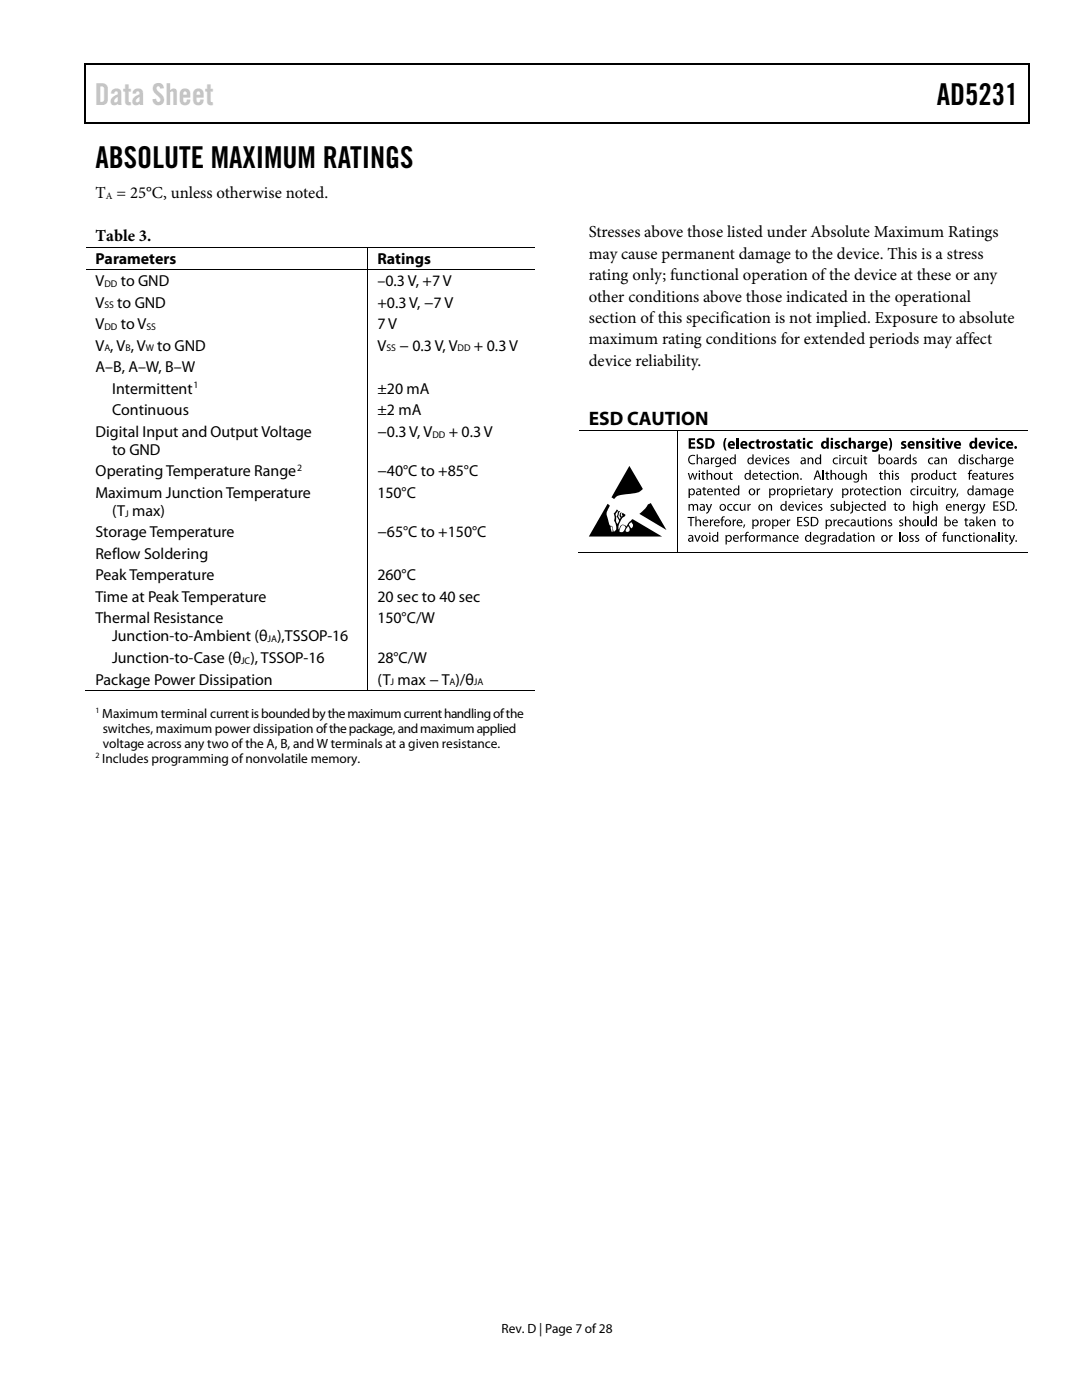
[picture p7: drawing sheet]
<svg xmlns="http://www.w3.org/2000/svg" width="216mm" height="279mm" viewBox="0 0 216 279" stroke-linecap="round" stroke-linejoin="round" font-family="sans-serif">
<defs><g id="words">
<text font-size="6" fill="#c1c1c1" x="18.9" y="20.9">Data Sheet</text>
<g font-size="6">
<text x="186.9" y="20.9">AD5231</text>
<text x="19" y="33.6">ABSOLUTE MAXIMUM RATINGS</text>
</g>
<text font-size="3.9" x="117.5" y="84.8">ESD CAUTION</text>
<g font-size="3.3">
<text x="19" y="39.5">T = 25°C, unless otherwise noted.</text>
<text x="117.5" y="47.4">Stresses above those listed under Absolute Maximum Ratings</text>
<text x="19.1" y="48">Table 3.</text>
<text x="117.5" y="51.6">may cause permanent damage to the device. This is a stress</text>
<text x="117.5" y="55.9">rating only; functional operation of the device at these or any</text>
<text x="117.5" y="60.2">other conditions above those indicated in the operational</text>
<text x="117.5" y="64.5">section of this specification is not implied. Exposure to absolute</text>
<text x="117.5" y="68.7">maximum rating conditions for extended periods may affect</text>
<text x="117.5" y="73">device reliability.</text>
</g>
<g font-size="3.2">
<text x="19" y="52.6">Parameters</text>
<text x="75.3" y="52.6">Ratings</text>
<text x="19" y="57.1">V</text>
<text x="24.1" y="57.1">to GND</text>
<text x="75.3" y="57.1">–0.3 V, +7 V</text>
<text x="19" y="61.4">V</text>
<text x="19" y="65.7">V</text>
<text x="23.4" y="61.4">to GND</text>
<text x="24.1" y="65.7">to V</text>
<text x="75.3" y="61.4">+0.3 V, −7 V</text>
<text x="75.3" y="65.7">7 V</text>
<text x="19" y="70">V , V , V</text>
<text x="31.4" y="70">to GND</text>
<text x="75.3" y="70">V</text>
<text x="79.7" y="70">− 0.3 V, V</text>
<text x="94.6" y="70">+ 0.3 V</text>
<text x="19" y="74.3">A–B, A–W, B–W</text>
<text x="22.4" y="78.6">Intermittent</text>
<text x="22.4" y="82.8">Continuous</text>
<text x="75.3" y="78.6">±20 mA</text>
<text x="75.3" y="82.8">±2 mA</text>
<text x="19" y="87.2">Digital Input and Output Voltage</text>
<text x="75.3" y="87.2">−0.3 V, V</text>
<text x="89.5" y="87.2">+ 0.3 V</text>
<text x="19" y="95">Operating Temperature Range</text>
<text x="22.4" y="90.8">to GND</text>
<text x="75.3" y="95">−40°C to +85°C</text>
<text x="19" y="99.4">Maximum Junction Temperature</text>
<text x="75.3" y="99.4">150°C</text>
<text x="19" y="107.2">Storage Temperature</text>
<text x="22.4" y="103">(T max)</text>
<text x="75.3" y="107.2">−65°C to +150°C</text>
<text x="19" y="111.5">Reflow Soldering</text>
<text x="19" y="115.8">Peak Temperature</text>
<text x="75.3" y="115.8">260°C</text>
<text x="19" y="120.1">Time at Peak Temperature</text>
<text x="19" y="124.4">Thermal Resistance</text>
<text x="75.3" y="124.4">150°C/W</text>
<text x="75.3" y="120.1">20 sec to 40 sec</text>
<text x="22.4" y="128">Junction-to-Ambient (θ ),TSSOP-16</text>
<text x="19" y="136.6">Package Power Dissipation</text>
<text x="22.4" y="132.3">Junction-to-Case (θ ), TSSOP-16</text>
<text x="75.3" y="136.6">(T max − T )/θ</text>
<text x="75.3" y="132.3">28°C/W</text>
</g>
<g font-size="2.7">
<text x="20.4" y="143.2">Maximum terminal current is boundedby the maximum current handling of the</text>
<text x="20.5" y="146.2">switches, maximum power dissipation of the package, and maximum applied</text>
<text x="20.5" y="149.2">voltage across any two of the A, B, and W terminals at a given resistance.</text>
<text x="20.4" y="152.2">Includes programming of nonvolatile memory.</text>
<text x="100.1" y="266">Rev. D | Page 7 of28</text>
</g>
<g font-size="1.9">
<text x="21.1" y="39.7">A</text>
<text x="20.8" y="57.2">DD</text>
<text x="20.8" y="61.6">SS</text>
<text x="20.8" y="65.8">DD</text>
<text x="29.2" y="65.8">SS</text>
<text x="20.8" y="70.1">A</text>
<text x="25" y="70.1">B</text>
<text x="29.1" y="70.1">W</text>
<text x="77.1" y="70.1">SS</text>
<text x="91.3" y="70.1">DD</text>
<text x="38.6" y="77.5">1</text>
<text x="86.3" y="87.3">DD</text>
<text x="59.3" y="94">2</text>
<text x="25" y="103.1">J</text>
<text x="53.4" y="128.2">JA</text>
<text x="48.1" y="132.5">JC</text>
<text x="77.9" y="136.8">J</text>
<text x="89.7" y="136.8">A</text>
<text x="94.6" y="136.8">JA</text>
</g>
<g font-size="1.6">
<text x="19" y="142.3">1</text>
<text x="19" y="151.3">2</text>
</g>
</g></defs>
<g fill="#000">
<path d="M16.9 12.7h.2v1h-.2zM16.9 12.7h.2v.3h-.2zM82.5 12.7h.3v.3h-.3zM205.1 12.7h.3v1h-.3zM205.1 12.7h.3v.3h-.3zM16.9 24.4h.2v.2h-.2zM82.3 24.4h.2v.2h-.2zM205.1 24.4h.3v.2h-.3zM73.3 49.2h.2v.2h-.2zM73.3 53.8h.2v.1h-.2zM125.6 93l2.7 4.6-.3 .2a3.7 3.7 0 0 1-2.7 .8l-.6 .1a2.23 2.23 0 0 0-2.2 .9l-.5-.4zM135.2 85.8h.1v.1h-.1z"/>
<path d="M137.4 87.5h1.3v.3h-.8v.5h.7v.4h-.7v.5h.8v.3h-1.3zM137.2 94.4h.3l.3 1.1 .3-1.1h.2l.3 1.1 .3-1.1h.3l-.4 1.3h-.3l-.3-1-.3 1h-.2zM137.6 91l.7-.2 .4 .1-.1 .1a.76 .76 0 0 0-1.1 .7 .76 .76 0 0 0 1.2 .7v.2a.98 .98 0 0 1-1.2-.3 .98 .98 0 0 1 .1-1.3zM139 90.7h.2v.8l.5-.2 .4 .2v1.1h-.2v-.9l-.3-.2-.3 .3-.1 .8h-.2zM139.2 87.6l.6-.2 .5 .1-.1 .4h-.6l-.1 .1 .1 .2a.72 .72 0 0 1 .8 .9 .72 .72 0 0 1-1.1 .5l-.3-.1 .1-.4 .7 .1 .1-.2-.1-.2a.69 .69 0 0 1-.7-.4 .69 .69 0 0 1 .1-.8zM140.1 94.2l.3-.1v.3h.3v.2h-.3v.9l.3 .1-.1 .2-.3-.1-.2-.2v-.9h-.2v-.2h.2zM140.3 97.3l.3-.1v.3h.3v.2h-.3v.9l.3 .1-.1 .2-.3-.1-.1-.2-.1-.9h-.2v-.2h.2zM141 93.8h.2v.8l.5-.2 .3 .2 .1 1.1h-.2l-.1-.9-.2-.2-.4 .3v.8h-.2zM141.9 91.3h.2v.3l.4-.3v.2l-.2 .1-.2 .2v.8h-.2zM142.5 97.5h.3v.2l.1-.1a.49 .49 0 0 1 .7 .1l.1 1.1h-.3v-.9l-.3-.2-.3 .2v.9h-.2zM144.1 97.3l.3-.1v.3h.3v.2h-.3v.9l.3 .1v.1l-.2 .1a.35 .35 0 0 1-.4-.5v-.7h-.2v-.2h.2zM144.7 87.4h.3a2.73 2.73 0 0 0 0 2.5 .71 .71 0 0 1-.6-.8v-.9z"/>
<path d="M144 94.4h.3v1l.3 .2 .3-.3v-.9h.2v1.3h-.2v-.2l-.1 .1a.47 .47 0 0 1-.7-.1zM145.6 94.2l.2-.1v.3h.4v.2h-.4l.1 .9 .3 .1v.1h-.4l-.2-.2v-.9h-.2zM146.9 87.4h.5v2.1h-.5zM149.6 88.2l.8-.2 .2 .1-.1 .3a.44 .44 0 0 0-.7 .4 .44 .44 0 0 0 .7 .4l.1 .3a.82 .82 0 0 1-1.1-.2 .82 .82 0 0 1 .1-1.1zM151 97.5h.2v.3l.5-.3v.2h-.3l-.2 .4v.7h-.2zM150.9 87.8l.5-.2v.4h.3v.4h-.3v.7l.3 .1v.3h-.5l-.2-.2-.1-.9h-.1v-.4h.1zM151.6 94.2l.3-.1v.3h.3v.2h-.3v.9l.3 .1v.1l-.2 .1a.35 .35 0 0 1-.4-.5v-.7h-.2v-.2h.2zM152 88h.4v.3l.3-.3h.3v.4l-.3 .1-.2 .2v.8h-.5zM152 91.3h.3l.3 1.1 .4-1.1h.3l-.6 1.3h-.2zM154 94.6l.5-.2h.3v.2a.51 .51 0 0 0-.8 .5 .51 .51 0 0 0 .8 .4v.2a.7 .7 0 0 1-.9-.2 .7 .7 0 0 1 .1-.9zM155.1 88.1l.4-.1 .5 .1-.1 .3h-.5v.1a.56 .56 0 0 1 .6 .7 .56 .56 0 0 1-.8 .4l-.3-.1 .1-.4 .4 .1 .2-.1-.5-.3a.43 .43 0 0 1 0-.7zM155 97.5h.3v.3l.2-.3h.2v.2h-.2l-.2 .4v.7h-.2z"/>
<path d="M154.2 91.5l.6-.2h.3l-.1 .2a.51 .51 0 0 0-.7 .5 .51 .51 0 0 0 .7 .4l.1 .2a.71 .71 0 0 1-.9-.2 .71 .71 0 0 1 0-.9zM155.2 94.2l.2-.1v.3h.4v.2h-.4l.1 .9 .2 .1v.2l-.3-.1-.2-.2v-.9h-.2v-.2h.2zM156.7 91.5l.4-.2 .4 .1-.1 .1h-.4v.3l.2 .1a.41 .41 0 0 1 .3 .3 .41 .41 0 0 1-.2 .4h-.7l.1-.2h.5v-.2l-.2-.1a.4 .4 0 0 1-.3-.6zM156.4 87.8l.4-.2v.4h.4v.4h-.4l.1 .7 .3 .1v.3h-.5l-.3-.2v-.9h-.2v-.4h.2zM158.2 94.4h.2v.2l.1-.1a.48 .48 0 0 1 .7 .1l.1 1.1h-.2v-.9l-.3-.2-.4 .3v.8h-.2zM159 97.5h.2v.3l.5-.3v.2h-.3l-.1 .3v.8h-.3zM159.1 87.8l.5-.2v.4h.3v.4h-.3v.7l.3 .1v.3h-.5l-.2-.2-.1-.9h-.2v-.4h.2zM159.7 95.5h.2v.2h-.2zM161.1 91.3h.3v.2l.1-.1a.49 .49 0 0 1 .7 .1l.1 1.1h-.3v-.9l-.3-.2-.3 .2v.9h-.2zM161.2 88.2l.8-.2 .2 .1-.1 .3a.45 .45 0 0 0-.7 .4 .45 .45 0 0 0 .7 .4l.1 .3a.82 .82 0 0 1-1.1-.2 .82 .82 0 0 1 .1-1.1zM162 97.3l.3-.1v.3h.3v.2h-.3v.9l.3 .1-.1 .2-.3-.1-.2-.2v-.9h-.2v-.2h.2zM164.2 93.8h.2v1.9h-.2z"/>
<path d="M164.2 97.5h.2v.3l.5-.3v.2h-.3l-.1 .3-.1 .8h-.2zM164.9 94.2l.2-.1v.3h.4v.2h-.4l.1 .9 .2 .1v.1h-.3l-.2-.2v-.9h-.2v-.2h.2zM165 97.5h.2l.4 1.1 .4-1.1h.2l-.6 1.6-.5 .3v-.2a.45 .45 0 0 0 .4-.5zM165.7 93.8h.3v.8l.4-.2 .4 .2 .1 1.1h-.3v-.9l-.3-.2-.3 .2v.9h-.3zM166.7 88.1l.5-.1 .4 .1-.1 .3h-.5l.1 .1a.56 .56 0 0 1 .5 .7 .56 .56 0 0 1-.8 .4l-.3-.1 .1-.4 .4 .1 .2-.1-.5-.3a.43 .43 0 0 1 0-.7zM166.3 91.5l.6-.2h.3l-.1 .2a.51 .51 0 0 0-.7 .5 .51 .51 0 0 0 .8 .4v.2a.7 .7 0 0 1-.9-.2 .7 .7 0 0 1 0-.9zM168.1 91.3h.2l.1 .3 .4-.3v.2l-.3 .1-.1 .2v.8h-.3zM168.1 88.2l.8-.2 .2 .1-.1 .3a.45 .45 0 0 0-.7 .4 .45 .45 0 0 0 .7 .4l.1 .3a.82 .82 0 0 1-1.1-.2 .82 .82 0 0 1 .1-1.1zM169.3 87.4h.5v.8a.55 .55 0 0 1 .7-.2 .55 .55 0 0 1 .3 .7v.8h-.5v-1l-.2-.1-.3 .2v.9h-.5zM169.6 97.5h.2v.3l.5-.3v.2h-.3l-.1 .3v.8h-.3zM168.8 94.4h.2v1l.3 .2 .3-.3v-.9h.3v1.3h-.2v-.2l-.1 .1a.47 .47 0 0 1-.8-.1zM169.1 91.5l.5-.2h.4l-.1 .2a.51 .51 0 0 0-.8 .5 .51 .51 0 0 0 .8 .4v.2a.7 .7 0 0 1-.9-.2 .7 .7 0 0 1 .1-.9z"/>
<path d="M170.2 91.3h.3v1l.3 .2 .3-.3v-.9h.2l.1 1.3h-.2l-.1-.2-.1 .1a.46 .46 0 0 1-.7 0zM171.8 93.8h.3v.8l.4-.2 .4 .2 .1 1.1h-.3v-.9l-.3-.2-.3 .3v.8h-.3zM172.1 97.3l.2-.1v.3h.3v.2h-.3v.9l.3 .1v.1l-.2 .1a.35 .35 0 0 1-.3-.5v-.7h-.3v-.2h.3zM172.5 91.1l.2-.1v.3h.3v.2h-.3v.9l.3 .1v.1l-.3 .1-.2-.3v-.9h-.2v-.2h.2zM172.8 88h.4v.3l.3-.3h.2v.4l-.2 .1-.2 .2v.8h-.5zM174.4 97.7l.5-.2h.3v.2a.51 .51 0 0 0-.8 .5 .51 .51 0 0 0 .8 .4v.2a.7 .7 0 0 1-.9-.2 .7 .7 0 0 1 .1-.9zM175.6 94.2l.2-.1v.3h.4v.2h-.4l.1 .9 .3 .1v.1h-.4l-.2-.2v-.9h-.2zM175.6 97.3l.2-.1v.3h.4v.2h-.4l.1 .9 .3 .1-.1 .2-.3-.1-.2-.2v-.9h-.2v-.2h.2zM176.5 93.8h.2v.8l.4-.2 .4 .2 .1 1.1h-.2l-.1-.9-.3-.2-.3 .2v.9h-.2zM177.3 87.4a.71 .71 0 0 1 .7 .8v.9a.71 .71 0 0 1-.7 .8 2.73 2.73 0 0 0 0-2.5zM178.6 94.6l.4-.2 .4 .1-.1 .1h-.4v.3l.2 .1a.41 .41 0 0 1 .3 .3 .41 .41 0 0 1-.2 .4h-.7l.1-.2h.5v-.2l-.2-.1a.4 .4 0 0 1-.3-.6zM178.6 97.5h.2v.2l.1-.1a.5 .5 0 0 1 .8 .1l.1 1.1h-.3v-.9l-.3-.2-.3 .3v.8h-.3z"/>
<path d="M179.7 91.3h.2v.3l.5-.3v.2l-.2 .1-.2 .2v.8h-.3zM179.9 88.1l.5-.1 .4 .1-.1 .3h-.4v.1a.53 .53 0 0 1 .6 .6 .53 .53 0 0 1-.7 .5l-.5-.1 .1-.4 .4 .1 .2-.1-.4-.3a.42 .42 0 0 1-.1-.7zM182.2 91.5l.4-.2 .3 .1-.1 .1h-.4v.3l.2 .1a.41 .41 0 0 1 .3 .3 .41 .41 0 0 1-.2 .4h-.6v-.2h.5v-.2l-.1-.1a.39 .39 0 0 1-.3-.6zM182.2 100h.3v.8l.4-.2 .4 .2 .1 1.1h-.3v-.9l-.3-.2-.3 .2v.9h-.3zM181.8 97.7l.6-.2h.3l-.1 .2a.51 .51 0 0 0-.7 .5 .51 .51 0 0 0 .7 .4l.1 .2a.7 .7 0 0 1-.9-.2 .7 .7 0 0 1 0-.9zM182.8 88h.4v.3l.1-.2a.55 .55 0 0 1 .7 0 .55 .55 0 0 1 .3 .6v.8h-.5v-1l-.3-.1-.2 .2v.9h-.5zM183.5 94.4h.2v.3l.4-.3v.2l-.2 .1-.2 .3v.7h-.2zM183.6 97.5h.2v.3l.2-.3h.3v.2h-.3l-.1 .3v.8h-.3zM184.8 88.1l.4-.1 .4 .1-.1 .3h-.4v.1a.53 .53 0 0 1 .6 .6 .53 .53 0 0 1-.7 .5l-.4-.1v-.4l.4 .1 .2-.1-.4-.3a.42 .42 0 0 1 0-.7zM184.6 97.7l.5-.2h.3v.2a.51 .51 0 0 0-.8 .5 .51 .51 0 0 0 .8 .4v.2a.7 .7 0 0 1-.9-.2 .7 .7 0 0 1 .1-.9zM186 100h.2v.8l.4-.2 .4 .2 .1 1.1h-.3v-.9l-.3-.2-.3 .3v.8h-.2zM185.4 91.5l.5-.2h.3v.2a.51 .51 0 0 0-.8 .5 .51 .51 0 0 0 .8 .4v.2a.71 .71 0 0 1-.9-.2 .71 .71 0 0 1 .1-.9z"/>
<path d="M185.7 97.5h.3v1l.3 .2 .3-.3v-.9h.2l.1 1.3h-.3v-.2l-.1 .1a.46 .46 0 0 1-.7-.1zM186.9 87.8l.5-.2v.4h.3v.4h-.3v.7l.3 .1v.3h-.5l-.2-.2-.1-.9h-.2v-.4h.2zM187.8 91.3h.2v.2l.1-.1a.48 .48 0 0 1 .8 .1v1.1h-.2v-.9l-.3-.2-.3 .3v.8h-.3zM187.9 97.3l.3-.1v.3h.3v.2h-.3v.9l.3 .1v.1h-.4l-.1-.2-.1-.9h-.2zM187.4 94.4h.3v1l.3 .2 .3-.3v-.9h.2v1.3h-.2v-.2l-.1 .1a.46 .46 0 0 1-.7-.1zM188.8 97.5h.2v.3l.5-.3v.2h-.3l-.1 .3-.1 .8h-.2zM188.6 88h.6l.3 1.1 .2-1.1h.5l-.5 1.5h-.5zM189.6 97.5h.3l.3 1.1 .4-1.1h.2l-.6 1.6-.5 .3v-.2a.45 .45 0 0 0 .4-.5zM189 94.6l.5-.2h.4l-.1 .2a.51 .51 0 0 0-.7 .5 .51 .51 0 0 0 .8 .4v.2a.71 .71 0 0 1-.9-.2 .71 .71 0 0 1 0-.9zM190.3 94.2l.2-.1v.3h.3v.2h-.3v.9l.3 .1v.1l-.2 .1a.35 .35 0 0 1-.3-.5v-.7h-.3v-.2h.3zM191 98.5h.2l-.2 .6-.2 .1zM193.5 93.9l.5-.1v.2h-.3l-.1 .1v.3h.3v.2h-.3v1.1h-.3v-1.1h-.2v-.2h.2z"/>
<path d="M193.6 91.5l.4-.2 .3 .1-.1 .1h-.4v.3l.2 .1a.41 .41 0 0 1 .3 .3 .41 .41 0 0 1-.2 .4h-.6v-.2h.5v-.2l-.1-.1a.39 .39 0 0 1-.3-.6zM194.7 91.5l.6-.2h.3v.2a.51 .51 0 0 0-.8 .5 .51 .51 0 0 0 .8 .4v.2a.71 .71 0 0 1-.9-.2 .71 .71 0 0 1 0-.9zM195.9 90.7h.2v.8l.5-.2 .3 .2 .1 1.1h-.2l-.1-.9-.2-.2-.4 .3v.8h-.2zM196 97.5h.2v.2l.2-.2h.4l.2 .2 .3-.2h.4l.2 .6v.7h-.2l-.1-.9-.2-.2-.3 .2v.9h-.3v-1l-.2-.1-.4 .3v.8h-.2zM196.8 94.2l.3-.1v.3h.3v.2h-.3v.9l.3 .1v.1h-.4l-.1-.2-.1-.9h-.2v-.2h.2zM196.8 88h.5l.3 1.1 .3-1.1h.5l-.6 1.5h-.4zM198.7 91.3h.2l.1 .3 .4-.3v.2l-.4 .3v.8h-.3zM197.7 94.4h.2v1l.3 .2 .4-.3v-.9h.2v1.3h-.2v-.2l-.1 .1a.46 .46 0 0 1-.8-.1zM199.2 94.4h.2v.3l.4-.3v.2l-.2 .1-.2 .3v.7h-.2zM199.6 88.2l.3-.1 .5-.1 .2 .1-.1 .3a.44 .44 0 0 0-.6 .4 .44 .44 0 0 0 .6 .4l.1 .3a.82 .82 0 0 1-1-.2 .82 .82 0 0 1 0-1.1zM201.5 94.6l.4-.2 .3 .1-.1 .1h-.4v.3l.2 .1a.41 .41 0 0 1 .3 .3 .41 .41 0 0 1-.2 .4h-.6v-.2l.3 .1 .3-.2-.6-.5zM129.2 100.7l.6-.3 3.2 5.4-5.4-3.2 1.1-1.1z"/>
<path d="M135.2 110.3h.1v.1h-.1zM137.4 100.6h.2v.2l.3-.2h.3l.2 .2 .3-.2h.4l.2 .5v.8h-.2l-.1-1-.2-.1-.3 .2v.9h-.3v-1l-.2-.1-.3 .2-.1 .9h-.2zM137.2 103.2h1.4v.2h-.6v1.6h-.2v-1.6h-.6zM138.7 103.1h.3v.8l.4-.2 .4 .2 .1 1.1h-.3v-.9l-.3-.2-.3 .3v.8h-.3zM138.5 106.8h.3l.4 1.1 .3-1.1h.3l-.5 1.3h-.3zM140.8 100.6h.3l.4 1.1 .3-1.1h.3l-.7 1.6-.4 .3-.1-.2 .4-.4zM141.7 103.7h.2v.3l.4-.3v.2h-.2l-.2 .3v.8h-.2zM144.1 103.2l.5-.1v.2h-.3l-.1 .1v.3h.3v.2h-.3v1.1h-.3v-1.1h-.2v-.2h.2zM145.3 100.8l.5-.2h.3v.2a.51 .51 0 0 0-.8 .5 .51 .51 0 0 0 .8 .4v.2a.7 .7 0 0 1-.9-.2 .7 .7 0 0 1 .1-.9zM146.2 103.7h.2v.3l.4-.3v.2l-.4 .3v.8h-.2zM146.5 100.8l.5-.2h.3v.2a.51 .51 0 0 0-.8 .5 .51 .51 0 0 0 .8 .4v.2a.71 .71 0 0 1-.9-.2 .71 .71 0 0 1 .1-.9zM147.7 106.8h.2v.3l.5-.3v.2h-.3l-.1 .3v.8h-.3z"/>
<path d="M148.4 104.7h.3l-.3 .6-.1 .1zM148.9 106.3l.5-.1v.2h-.3l-.1 .1v.3h.3v.2h-.3v1.1h-.3v-1.1h-.2v-.2h.2zM147.6 100.6h.3v1l.3 .1 .3-.2v-.9h.2l.1 1.3h-.2l-.1-.2-.1 .1a.47 .47 0 0 1-.7-.1zM149.1 100.6h.2l.1 .3 .4-.3v.2h-.2l-.2 .3v.8h-.2zM151 106.8h.2v.3l.2-.3h.3v.2h-.3l-.2 .3v.8h-.2zM151.7 103.7h.2v.3l.4-.3v.2l-.4 .3v.8h-.2zM151.9 106.8h.2v.2l.2-.2h.4l.2 .2 .3-.2h.4l.2 .5v.8h-.2l-.1-1-.2-.2-.3 .3v.9h-.3v-1l-.2-.2-.4 .3v.9h-.2zM152.9 100.6h.2v.2l.1-.1a.5 .5 0 0 1 .8 .1l.1 1.1h-.3v-.9l-.3-.2-.3 .3v.8h-.3zM155.5 106.8h.2v.2l.2-.1a.49 .49 0 0 1 .7 .1l.1 1.1h-.3v-.9l-.3-.3-.3 .3v.9h-.3zM157 103.7h.2l.1 .3 .4-.3v.2h-.3l-.1 .3v.8h-.3zM157.2 107l.5-.2h.3v.2a.51 .51 0 0 0-.8 .5 .51 .51 0 0 0 .8 .4v.2a.7 .7 0 0 1-.9-.2 .7 .7 0 0 1 .1-.9zM158.6 100.6h.2l.4 1.1 .4-1.1h.2l-.5 1.3h-.2z"/>
<path d="M159.1 103.2h1v.2h-.8v.6h.7v.2h-.7v.6h.8v.2h-1zM160.5 103.4a.8 .8 0 0 1 .9-.2l-.1 .2h-.5a.27 .27 0 0 0-.2 .2 .27 .27 0 0 0 .2 .3 .64 .64 0 0 1 .6 .9 .64 .64 0 0 1-1.1 .1l.1-.2a.39 .39 0 0 0 .6 .1 .39 .39 0 0 0-.1-.6 .54 .54 0 0 1-.4-.8zM160.8 100.8l.5-.2h.4l-.1 .2a.51 .51 0 0 0-.7 .5 .51 .51 0 0 0 .7 .4l.1 .2a.71 .71 0 0 1-1-.2 .71 .71 0 0 1 .1-.9zM163.3 100.8l.4-.2 .3 .1v.1h-.4v.3h.1a.4 .4 0 0 1 .4 .4 .4 .4 0 0 1-.2 .4h-.7l.1-.2h.5v-.3l-.2-.1a.4 .4 0 0 1-.3-.5zM165.2 106.8h.2v.3l.2-.3h.2v.2h-.2l-.2 .3v.8h-.2zM165.8 100.8l.4-.2 .3 .1-.1 .1h-.4v.3h.2a.41 .41 0 0 1 .3 .4 .41 .41 0 0 1-.2 .4h-.6v-.2h.5v-.3l-.1-.1a.4 .4 0 0 1-.3-.5zM166.3 103.7h.2v.3l.5-.3v.2h-.3l-.1 .3v.8h-.3zM166.8 100.6h.3v1l.3 .1 .3-.2v-.9h.3v1.3h-.2v-.2l-.1 .1a.47 .47 0 0 1-.8-.1zM168.7 103.9l.5-.2h.3v.2a.51 .51 0 0 0-.8 .5 .51 .51 0 0 0 .8 .4v.2a.71 .71 0 0 1-.9-.2 .71 .71 0 0 1 .1-.9zM170.3 106.5h.3v.3h.3v.2h-.3v.9h.3l-.1 .2h-.3l-.2-.2v-.9h-.2v-.2h.2zM171.1 103.7h.3v.9l.3 .2 .3-.2v-.9h.2l.1 1.3h-.2l-.1-.2-.1 .1a.46 .46 0 0 1-.7-.1zM172.7 103.4h.3v.3h.3v.2h-.3v.9h.3v.2h-.4l-.2-.2v-.9h-.2z"/>
<path d="M172.1 100.8l.5-.2h.4l-.1 .2a.51 .51 0 0 0-.8 .5 .51 .51 0 0 0 .8 .4l.1 .2a.71 .71 0 0 1-1-.2 .71 .71 0 0 1 .1-.9zM173.3 106.8h.2l.1 .2 .1-.1a.5 .5 0 0 1 .7 .1l.1 1.1h-.3v-.9l-.3-.3-.3 .4v.8h-.3zM173.3 100.4l.3-.1v.3h.3v.2h-.3v.9h.3l-.1 .2h-.3l-.2-.2v-.9h-.2v-.2h.2zM175.7 103.7h.2l.1 .2v-.1a.48 .48 0 0 1 .8 .1l.1 1.1h-.3v-.9l-.3-.2-.3 .3v.8h-.3zM177.3 103.9l.4-.2h.3l-.1 .2h-.4v.2l.2 .1a.41 .41 0 0 1 .3 .4 .41 .41 0 0 1-.2 .4h-.6v-.2l.3 .1 .3-.2-.6-.5zM177.4 106.8h.3v.3l.4-.3v.2h-.2l-.2 .3v.8h-.3zM178.5 100.4l.3-.1v.3h.3v.2h-.3v.9h.3l-.1 .2h-.3l-.2-.2v-.9h-.2v-.2h.2zM179.4 106.2h.2v1.9h-.2zM179.5 103.9l.4-.2h.3v.2h-.5v.2l.2 .1a.41 .41 0 0 1 .4 .4 .41 .41 0 0 1-.3 .4h-.6v-.2l.4 .1 .2-.2-.5-.5zM180.6 103.1h.2v.8l.5-.2 .3 .2 .1 1.1h-.2l-.1-.9-.2-.2-.4 .2v.9h-.2zM181.6 106.9l.4-.1h.3l-.1 .2h-.4v.2l.2 .1a.4 .4 0 0 1 .3 .4 .4 .4 0 0 1-.2 .4l-.6-.1v-.1h.5l.1-.3-.2-.1a.4 .4 0 0 1-.3-.6zM182.7 106.9l.4-.1h.3l-.1 .2h-.4v.2l.2 .1a.41 .41 0 0 1 .3 .4 .41 .41 0 0 1-.2 .4l-.6-.1v-.1h.5v-.3l-.1-.1a.4 .4 0 0 1-.3-.6z"/>
<path d="M183.6 103.7h.3v.9l.2 .2 .4-.2v-.9h.2v1.3h-.2v-.2l-.1 .1a.47 .47 0 0 1-.7-.1zM185.1 103.1h.3v1.9h-.3zM186.5 106.3l.5-.1v.2h-.3l-.1 .1v.3h.3v.2h-.3v1.1h-.3v-1.1h-.1v-.2h.1zM188.4 106.3l.5-.1v.2h-.4v.1l-.1 .3h.4v.2h-.4v1.1h-.2v-1.1h-.2v-.2h.2zM189 106.8h.2l.1 .9 .2 .2 .3-.2v-.9h.3v1.3h-.2v-.2l-.1 .1a.46 .46 0 0 1-.7-.1zM190.2 100.6h.2v.2l.1-.1a.49 .49 0 0 1 .8 .1l.1 1.1h-.3v-.9l-.3-.2-.3 .3v.8h-.3zM190.5 106.8h.2v.2l.1-.1a.48 .48 0 0 1 .8 .1v1.1h-.2v-.9l-.3-.3-.3 .3v.9h-.3zM192.6 103.4h.2v.3h.4v.2h-.4l.1 .9h.3v.2h-.4l-.2-.2v-.9h-.2zM192.1 107l.5-.2h.4l-.1 .2a.51 .51 0 0 0-.7 .5 .51 .51 0 0 0 .7 .4l.1 .2a.71 .71 0 0 1-.9-.2 .71 .71 0 0 1 0-.9zM193.1 100.6h.2v.3l.5-.3v.2h-.2l-.2 .3v.8h-.3zM193.4 106.5h.2v.3h.3v.2h-.3v.9h.3v.2l-.2 .1a.35 .35 0 0 1-.3-.5v-.7h-.3v-.2h.3zM194.8 103.1h.2v1.2l.6-.6h.2l-.5 .5 .6 .8h-.3l-.4-.6-.2 .1v.5h-.2z"/>
<path d="M195.4 100.6h.2l.4 1.1 .4-1.1h.2l-.5 1.3-.6 .6v-.2l.4-.4zM196.4 106.8h.2v.2l.1-.1a.48 .48 0 0 1 .7 .1l.1 1.1h-.2l-.1-.9-.2-.3-.4 .3v.9h-.2zM197.5 103.7h.2v.2l.1-.1a.5 .5 0 0 1 .7 .1l.1 1.1h-.2l-.1-.9-.2-.2-.4 .3v.8h-.2zM198.2 100.1h1v.2h-.8v.6h.8v.2h-.8v.6h.9v.2h-1.1zM199.2 106.2h.3v1.9h-.3zM199.6 100.3a.77 .77 0 0 1 .9-.2l-.1 .2-.3-.1-.3 .2 .1 .4a.64 .64 0 0 1 .6 .9 .64 .64 0 0 1-1 .1v-.2a.39 .39 0 0 0 .7 .1 .39 .39 0 0 0-.2-.6 .53 .53 0 0 1-.4-.8zM200.2 103.4h.2v.3h.4v.2h-.4l.1 .9h.2v.2h-.3l-.2-.2v-.9h-.2v-.2h.2zM200.6 106.5h.2v.3h.4v.2h-.4l.1 .9h.3v.2h-.4l-.2-.2v-.9h-.2v-.2h.2zM201.3 106.8h.3l.3 1.1 .4-1.1h.3l-.6 1.3-.6 .6v-.2l.4-.4zM202.6 107.9h.3v.2h-.3zM202.6 101.7h.3v.2h-.3zM73.3 137.8h.2v.1h-.2z"/>
<path d="M137.4 97.5h.2v.2a.61 .61 0 0 1 .9-.1 .61 .61 0 0 1 .1 .9 .54 .54 0 0 1-.4 .4 .54 .54 0 0 1-.5-.2v.7h-.3zM137.7 97.8a.49 .49 0 0 0 0 .6 .49 .49 0 0 0 .5 .2 .5 .5 0 0 0 .2-.6 .5 .5 0 0 0-.5-.3z"/>
<path d="M139.4 94a.15 .15 0 0 1 .3 0 .15 .15 0 0 1-.3 0zM139.4 94.4h.3v1.3h-.3z"/>
<path d="M139 97.6l.4-.1 .5 .3v1h-.2v-.1a.43 .43 0 0 1-.6 .1 .43 .43 0 0 1 0-.7l.6-.1-.1-.2a.41 .41 0 0 0-.6 0zM139.2 98.3v.3h.3l.2-.2v-.2z"/>
<path d="M140.7 87.5a1.51 1.51 0 0 1 1.8 .6 1.24 1.24 0 0 1-1.6 1.5l-.2-.1zM141.2 87.8v1.4a.71 .71 0 0 0 .9-.7 .71 .71 0 0 0-.9-.7z"/>
<path d="M141.3 97.7a.58 .58 0 0 1 .7-.2 .58 .58 0 0 1 .3 .7h-1l.2 .4h.7v.2a.73 .73 0 0 1-1-.2 .73 .73 0 0 1 .1-.9zM141.5 97.7l-.2 .3h.7l-.1-.3z"/>
<path d="M140.5 91.4l.1-.1a.57 .57 0 0 1 .9 .5v.8h-.2v-.1a.43 .43 0 0 1-.7 .1 .43 .43 0 0 1 0-.7l.6-.1v-.2a.41 .41 0 0 0-.6 0zM140.8 92.1l-.1 .3 .4 .1 .1-.2v-.3z"/>
<path d="M142.4 95.1a.7 .7 0 0 1 1.4 0 .7 .7 0 0 1-1.4 0zM142.9 94.6a.5 .5 0 0 0-.2 .7 .5 .5 0 0 0 .6 .2 .49 .49 0 0 0 .2-.6 .49 .49 0 0 0-.6-.3z"/>
<path d="M142.8 91.5a.52 .52 0 0 1 .9 0v-.2h.2v.4a1.65 1.65 0 0 1-.2 1.4l-.5 .1-.4-.1v-.2l.2 .1a.47 .47 0 0 0 .5-.1 .47 .47 0 0 0 .1-.5 .63 .63 0 0 1-.9 0 .63 .63 0 0 1 .1-.9zM143.1 91.5a.49 .49 0 0 0-.2 .6 .49 .49 0 0 0 .5 .3 .48 .48 0 0 0 .2-.6 .48 .48 0 0 0-.5-.3z"/>
<path d="M144.3 91.5a.57 .57 0 0 1 .8-.2 .57 .57 0 0 1 .2 .7h-.9l.2 .4h.6l.1 .2a.73 .73 0 0 1-1-.2 .73 .73 0 0 1 0-.9zM144.6 91.5l-.2 .3h.7l-.1-.3z"/>
<path d="M145.1 97.7a.57 .57 0 0 1 .7-.2 .57 .57 0 0 1 .3 .7h-1l.2 .4h.6l.1 .2a.73 .73 0 0 1-1-.2 .73 .73 0 0 1 .1-.9zM145.3 97.7l-.2 .3h.7l-.1-.3z"/>
<path d="M145.4 88.3a.72 .72 0 0 1 .9-.2 .72 .72 0 0 1 .3 .8h-.9a.54 .54 0 0 0 .8 .3l.1 .3a.86 .86 0 0 1-1.1-.1 .86 .86 0 0 1-.1-1.1zM145.8 88.4l-.1 .2h.5l-.1-.2z"/>
<path d="M145.7 91.5l.5-.2 .4 .2v-.8h.2v1.9h-.2v-.2a.61 .61 0 0 1-.9 .1 .61 .61 0 0 1-.1-.8zM146 91.5a.5 .5 0 0 0-.2 .6 .5 .5 0 0 0 .6 .4l.1-.1a.49 .49 0 0 0 0-.6 .49 .49 0 0 0-.5-.3z"/>
<path d="M146.4 97.7l.5-.2 .4 .2v-.8h.2v1.9h-.2v-.2a.61 .61 0 0 1-.9 .2 .61 .61 0 0 1-.1-.9zM146.7 97.7a.5 .5 0 0 0-.2 .6 .5 .5 0 0 0 .6 .3 .49 .49 0 0 0 .2-.6 .49 .49 0 0 0-.6-.3z"/>
<path d="M147.9 88.3a.72 .72 0 0 1 .9-.2 .72 .72 0 0 1 .3 .8h-.9l.2 .3h.6l.1 .3a.86 .86 0 0 1-1.1-.1 .86 .86 0 0 1-.1-1.1zM148.3 88.4l-.2 .2h.6l-.1-.2z"/>
<path d="M148.7 94.6l.4-.2 .4 .2v-.8h.3v1.9h-.2v-.2a.61 .61 0 0 1-.9 .2 .61 .61 0 0 1-.1-.9zM149 94.6a.5 .5 0 0 0-.2 .6 .5 .5 0 0 0 .5 .3 .5 .5 0 0 0 .2-.6 .5 .5 0 0 0-.5-.3z"/>
<path d="M149.4 98.2a.7 .7 0 0 1 1.4 0 .7 .7 0 0 1-1.4 0zM149.8 97.7a.49 .49 0 0 0-.1 .7 .49 .49 0 0 0 .6 .2 .49 .49 0 0 0 .1-.6 .49 .49 0 0 0-.6-.3z"/>
<path d="M150.3 94.6a.57 .57 0 0 1 .7-.2 .57 .57 0 0 1 .3 .7h-1l.3 .4h.6v.2a.73 .73 0 0 1-.9-.2 .73 .73 0 0 1 0-.9zM150.5 94.6l-.2 .3h.8l-.2-.3z"/>
<path d="M149.3 91.5l.4-.2 .4 .2v-.8h.3v1.9h-.2l-.1-.2a.61 .61 0 0 1-.8 .1 .61 .61 0 0 1-.1-.8zM149.6 91.5a.5 .5 0 0 0-.2 .6 .5 .5 0 0 0 .5 .4 .5 .5 0 0 0 .2-.7 .5 .5 0 0 0-.5-.3z"/>
<path d="M150.9 91.5a.57 .57 0 0 1 .7-.2 .57 .57 0 0 1 .3 .7h-1l.2 .4h.6l.1 .2a.73 .73 0 0 1-1-.1 .73 .73 0 0 1 .1-1zM151.1 91.5l-.2 .3h.7l-.1-.3z"/>
<path d="M152.6 94.6a.57 .57 0 0 1 .7-.2 .57 .57 0 0 1 .3 .7h-1a.53 .53 0 0 0 .8 .4l.1 .2a.73 .73 0 0 1-1-.2 .73 .73 0 0 1 .1-.9zM152.8 94.6l-.2 .3h.7l-.1-.3z"/>
<path d="M153.5 97.5h.2v.2a.62 .62 0 0 1 .9-.1 .62 .62 0 0 1 .1 .9 .56 .56 0 0 1-1 .2v.7h-.2zM153.8 97.8a.49 .49 0 0 0 0 .6 .49 .49 0 0 0 .5 .2 .5 .5 0 0 0 .2-.6 .5 .5 0 0 0-.5-.3z"/>
<path d="M153.5 90.8h.2v.2h-.2zM153.5 91.3h.2v1.3h-.2z"/>
<path d="M153.1 88.8a.81 .81 0 0 1 1.6 0 .81 .81 0 0 1-1.6 0zM153.7 88.4l-.1 .2a.47 .47 0 0 0 .3 .6 .43 .43 0 0 0 .3-.5 .43 .43 0 0 0-.5-.3z"/>
<path d="M155.4 91.5a.57 .57 0 0 1 .7-.2 .57 .57 0 0 1 .3 .7h-.9l.2 .4h.6l.1 .2a.73 .73 0 0 1-1-.1 .73 .73 0 0 1 0-1zM155.7 91.5l-.2 .3h.7l-.1-.3z"/>
<path d="M156 94a.15 .15 0 0 1 .3 0 .15 .15 0 0 1-.3 0zM156.1 94.4h.2v1.3h-.2z"/>
<path d="M155.8 98.2a.7 .7 0 0 1 1.4 0 .7 .7 0 0 1-1.4 0zM156.3 97.7a.5 .5 0 0 0-.2 .7 .5 .5 0 0 0 .6 .2 .49 .49 0 0 0 .2-.6 .49 .49 0 0 0-.6-.3z"/>
<path d="M155.9 100.8l.4-.2 .4 .2v-.8h.3v1.9h-.2l-.1-.2a.61 .61 0 0 1-.8 .1 .61 .61 0 0 1-.1-.8zM156.1 100.8a.5 .5 0 0 0-.1 .6 .5 .5 0 0 0 .5 .3 .5 .5 0 0 0 .2-.6 .5 .5 0 0 0-.6-.3z"/>
<path d="M156.6 95.1a.7 .7 0 0 1 1.4 0 .7 .7 0 0 1-1.4 0zM157 94.6a.5 .5 0 0 0-.1 .7 .5 .5 0 0 0 .5 .2 .5 .5 0 0 0 .2-.6 .5 .5 0 0 0-.6-.3z"/>
<path d="M157.4 97.5h.2l.1 .2a.63 .63 0 0 1 .8 0 .63 .63 0 0 1 .1 .9 .63 .63 0 0 1-.9 .1v.7h-.3zM157.8 97.8a.44 .44 0 0 0 0 .6 .44 .44 0 0 0 .6 0 .48 .48 0 0 0 0-.5 .48 .48 0 0 0-.5-.2z"/>
<path d="M157.5 88.1l.3-.1a.65 .65 0 0 1 .9 .7v.8h-.4v-.1a.5 .5 0 0 1-.8 0 .5 .5 0 0 1 .1-.7l.6-.3-.2-.1-.5 .1zM157.9 88.9l-.1 .2 .2 .2 .2-.2v-.3z"/>
<path d="M159.9 97h.3v.2h-.3zM159.9 97.5h.3v1.3h-.3z"/>
<path d="M160.3 87.4h.3v.4h-.3zM160.2 88h.5v1.5h-.5z"/>
<path d="M160.6 97.7a.58 .58 0 0 1 .8-.2 .58 .58 0 0 1 .3 .7h-1a.52 .52 0 0 0 .8 .4l.1 .2a.73 .73 0 0 1-1-.2 .73 .73 0 0 1 0-.9zM160.9 97.7l-.2 .3h.7l-.1-.3z"/>
<path d="M159.8 91.4l.5-.1 .4 .3 .1 1h-.2v-.1a.43 .43 0 0 1-.7 .1 .43 .43 0 0 1 0-.7l.6-.1v-.2a.42 .42 0 0 0-.6 0zM160.1 92.1l-.1 .3h.5v-.4z"/>
<path d="M163 93.9h.3l.6 1.8h-.2l-.3-.5h-.6l-.2 .5h-.3zM163.1 94.1l-.3 .9h.6z"/>
<path d="M162.9 97.6l.4-.1 .5 .3v1h-.2v-.1a.42 .42 0 0 1-.7 .1 .42 .42 0 0 1 .1-.7l.6-.1-.1-.2a.42 .42 0 0 0-.6 0zM163.1 98.3v.3h.3l.2-.1v-.3z"/>
<path d="M162.8 91.5l.4-.2 .4 .2v-.8h.2v1.9h-.2v-.2a.61 .61 0 0 1-.8 .1 .61 .61 0 0 1-.2-.8zM163 91.5a.5 .5 0 0 0-.2 .6 .5 .5 0 0 0 .6 .4 .5 .5 0 0 0 .2-.7 .5 .5 0 0 0-.6-.3z"/>
<path d="M164 88.2l.5-.2 .4 .2v-.8h.5v2.1h-.4l-.1-.2a.69 .69 0 0 1-.9 .1 .69 .69 0 0 1-.1-.9zM164.4 88.4a.41 .41 0 0 0-.1 .5 .41 .41 0 0 0 .5 .3 .42 .42 0 0 0 .1-.6 .42 .42 0 0 0-.5-.2z"/>
<path d="M165.8 87.4h.4v.4h-.4zM165.7 88h.5v1.5h-.5z"/>
<path d="M167.4 90.9a.2 .2 0 0 1 .4 0 .2 .2 0 0 1-.4 0zM167.5 91.3h.2v1.3h-.2z"/>
<path d="M167.1 95.1a.7 .7 0 0 1 1.4 0 .7 .7 0 0 1-1.4 0zM167.6 94.6a.5 .5 0 0 0-.2 .7 .5 .5 0 0 0 .6 .2 .5 .5 0 0 0 .2-.6 .5 .5 0 0 0-.6-.3z"/>
<path d="M168 97.5h.2l.1 .2a.63 .63 0 0 1 .8 0 .63 .63 0 0 1 .1 .9 .63 .63 0 0 1-.9 .1v.7h-.3zM168.4 97.8a.44 .44 0 0 0 0 .6 .44 .44 0 0 0 .6 0 .48 .48 0 0 0 0-.5 .48 .48 0 0 0-.5-.2z"/>
<path d="M168.4 100h.2v.8a.61 .61 0 0 1 .9-.1 .61 .61 0 0 1 .1 .9 .55 .55 0 0 1-.5 .4 .55 .55 0 0 1-.5-.3v.2h-.2zM168.7 100.9a.49 .49 0 0 0-.1 .6 .49 .49 0 0 0 .6 .2 .5 .5 0 0 0 .2-.6 .5 .5 0 0 0-.6-.3z"/>
<path d="M170.4 98.2a.68 .68 0 0 1 1.3 0 .68 .68 0 0 1-1.3 0zM170.8 97.7a.5 .5 0 0 0-.2 .7 .5 .5 0 0 0 .7 .2 .5 .5 0 0 0 .1-.6 .5 .5 0 0 0-.6-.3z"/>
<path d="M170.4 94.6a.52 .52 0 0 1 .8 0v-.2h.3l-.1 .4a1.65 1.65 0 0 1-.2 1.4l-.4 .1-.5-.1 .1-.2 .6 .1 .2-.6a.63 .63 0 0 1-.9 0 .63 .63 0 0 1 .1-.9zM170.6 94.6a.49 .49 0 0 0-.2 .6 .49 .49 0 0 0 .6 .3 .48 .48 0 0 0 .2-.6 .48 .48 0 0 0-.6-.3z"/>
<path d="M171.8 90.8h.2v.2h-.2zM171.8 91.3h.2v1.3h-.2z"/>
<path d="M171.2 88.1l.3-.1a.66 .66 0 0 1 .9 .7v.8h-.4v-.1a.52 .52 0 0 1-.9-.1 .52 .52 0 0 1 .5-.7l.3-.2-.2-.1-.4 .1zM171.6 88.9v.3l.1 .1 .3-.2v-.3z"/>
<path d="M173 97.7a.57 .57 0 0 1 .7-.2 .57 .57 0 0 1 .3 .7h-1a.53 .53 0 0 0 .9 .4v.2a.73 .73 0 0 1-.9-.2 .73 .73 0 0 1 0-.9zM173.2 97.7l-.2 .3h.7l-.1-.3z"/>
<path d="M175.3 90.7h.3v.8a.61 .61 0 0 1 .8-.1 .61 .61 0 0 1 .1 .9 .55 .55 0 0 1-.4 .4 .55 .55 0 0 1-.6-.3v.2h-.2zM175.6 91.6a.49 .49 0 0 0 0 .6 .49 .49 0 0 0 .6 .2 .5 .5 0 0 0 .1-.6 .5 .5 0 0 0-.5-.3z"/>
<path d="M174.1 88.2a.58 .58 0 0 1 .9 0v-.2h.4v.5a1.74 1.74 0 0 1-.2 1.5l-.7 .2-.5-.1 .1-.4 .3 .1a.41 .41 0 0 0 .4 0 .41 .41 0 0 0 .1-.5 .67 .67 0 0 1-.9 .1 .67 .67 0 0 1-.1-.9zM174.5 88.4l-.1 .2a.44 .44 0 0 0 .2 .6 .4 .4 0 0 0 .3-.5 .4 .4 0 0 0-.4-.3z"/>
<path d="M175.9 88.3a.71 .71 0 0 1 .9-.2 .71 .71 0 0 1 .3 .8h-1a.54 .54 0 0 0 .9 .3v.3a.86 .86 0 0 1-1.1-.1 .86 .86 0 0 1 0-1.1zM176.3 88.4l-.2 .2h.6l-.1-.2z"/>
<path d="M176.4 97.1a.15 .15 0 0 1 .3 0 .15 .15 0 0 1-.3 0zM176.5 97.5h.2v1.3h-.2z"/>
<path d="M175.6 100.8l.4-.2 .4 .2v-.8h.3v1.9h-.2v-.2a.61 .61 0 0 1-.9 .1 .61 .61 0 0 1-.1-.8zM175.9 100.8a.5 .5 0 0 0-.2 .6 .5 .5 0 0 0 .5 .3 .5 .5 0 0 0 .2-.6 .5 .5 0 0 0-.5-.3z"/>
<path d="M176.8 92a.68 .68 0 0 1 1.3 0 .68 .68 0 0 1-1.3 0zM177.2 91.5a.5 .5 0 0 0-.2 .7 .5 .5 0 0 0 .7 .2 .5 .5 0 0 0 .1-.6 .5 .5 0 0 0-.6-.3z"/>
<path d="M177 98.2a.7 .7 0 0 1 1.4 0 .7 .7 0 0 1-1.4 0zM177.4 97.7a.5 .5 0 0 0-.1 .7 .5 .5 0 0 0 .6 .2 .5 .5 0 0 0 .1-.6 .5 .5 0 0 0-.6-.3z"/>
<path d="M178 94a.15 .15 0 0 1 .3 0 .15 .15 0 0 1-.3 0zM178 94.4h.2v1.3h-.2z"/>
<path d="M178.4 91.4l.4-.1 .5 .3 .1 1h-.3v-.1a.43 .43 0 0 1-.6 .1 .43 .43 0 0 1 0-.7l.6-.1v-.2a.4 .4 0 0 0-.6 0zM178.6 92.1v.3l.3 .1 .2-.2v-.3z"/>
<path d="M181.3 88.3a.71 .71 0 0 1 .9-.2 .71 .71 0 0 1 .3 .8h-1a.54 .54 0 0 0 .9 .3v.3a.86 .86 0 0 1-1.1-.1 .86 .86 0 0 1 0-1.1zM181.7 88.4l-.2 .2h.6l-.1-.2z"/>
<path d="M180.7 91.5l.4-.2 .4 .2v-.8h.3v1.9h-.2l-.1-.2a.61 .61 0 0 1-.8 .1 .61 .61 0 0 1-.1-.8zM180.9 91.5a.5 .5 0 0 0-.1 .6 .5 .5 0 0 0 .5 .4 .5 .5 0 0 0 .2-.7 .5 .5 0 0 0-.6-.3z"/>
<path d="M181.9 94.4h.2v.2a.62 .62 0 0 1 .9-.1 .62 .62 0 0 1 .1 .9 .56 .56 0 0 1-1 .2v.7h-.2zM182.2 94.7a.45 .45 0 0 0 0 .7 .45 .45 0 0 0 .7-.1 .48 .48 0 0 0 0-.5 .48 .48 0 0 0-.5-.2z"/>
<path d="M182.9 97.1a.15 .15 0 0 1 .3 0 .15 .15 0 0 1-.3 0zM183 97.5h.2v1.3h-.2z"/>
<path d="M184.2 95.1a.7 .7 0 0 1 1.4 0 .7 .7 0 0 1-1.4 0zM184.7 94.6a.5 .5 0 0 0-.2 .7 .5 .5 0 0 0 .6 .2 .5 .5 0 0 0 .2-.6 .5 .5 0 0 0-.6-.3z"/>
<path d="M186 87.4h.4v.4h-.4zM186 88h.4v1.5h-.4z"/>
<path d="M185.9 94.6l.5-.2 .4 .2v-.8h.2v1.9h-.2v-.2a.61 .61 0 0 1-.9 .1 .61 .61 0 0 1-.1-.8zM186.2 94.6a.5 .5 0 0 0-.2 .6 .5 .5 0 0 0 .6 .3l.1-.1a.49 .49 0 0 0 0-.5 .49 .49 0 0 0-.5-.3z"/>
<path d="M187.2 97h.3v.2h-.3zM187.2 97.5h.3v1.3h-.3z"/>
<path d="M186.5 91.4l.4-.1 .5 .3 .1 1h-.3v-.1a.43 .43 0 0 1-.7 .1 .43 .43 0 0 1 .1-.7l.6-.1v-.2a.41 .41 0 0 0-.7 0zM186.7 92.1v.3h.4l.1-.2v-.2z"/>
<path d="M188 87.4h.4v.4h-.4zM188 88h.4v1.5h-.4z"/>
<path d="M190.5 88.3a.72 .72 0 0 1 .9-.2 .72 .72 0 0 1 .3 .8h-.9a.54 .54 0 0 0 .8 .3l.1 .3a.86 .86 0 0 1-1.1-.1 .86 .86 0 0 1-.1-1.1zM190.9 88.4l-.1 .2h.5l-.1-.2z"/>
<path d="M191.4 91.5l.5-.2 .4 .2v-.8h.2v1.9h-.2v-.2a.61 .61 0 0 1-.9 .1 .61 .61 0 0 1-.1-.8zM191.7 91.5a.5 .5 0 0 0-.2 .6 .5 .5 0 0 0 .6 .4 .5 .5 0 0 0 .2-.7 .5 .5 0 0 0-.6-.3z"/>
<path d="M192.9 90.8h.2v.2h-.2zM192.9 91.3h.2v1.3h-.2z"/>
<path d="M194.1 94.6a.57 .57 0 0 1 .7-.2 .57 .57 0 0 1 .3 .7h-.9l.2 .4h.6l.1 .2a.73 .73 0 0 1-1-.2 .73 .73 0 0 1 0-.9zM194.4 94.6l-.2 .3h.7l-.1-.3z"/>
<path d="M193.2 97.7l.4-.2 .4 .2v-.8h.3v1.9h-.2v-.2a.61 .61 0 0 1-.9 .2 .61 .61 0 0 1-.1-.9zM193.4 97.7a.5 .5 0 0 0-.1 .6 .5 .5 0 0 0 .5 .3 .49 .49 0 0 0 .2-.6 .49 .49 0 0 0-.6-.3z"/>
<path d="M193.6 88.2l.5-.2 .4 .2v-.8h.5v2.1h-.4l-.1-.2a.69 .69 0 0 1-.9 .1 .69 .69 0 0 1-.1-.9zM194 88.4l-.1 .2a.43 .43 0 0 0 .3 .6 .41 .41 0 0 0 .3-.5 .41 .41 0 0 0-.5-.3z"/>
<path d="M194.7 97.6l.4-.1 .5 .3v1h-.2v-.1a.42 .42 0 0 1-.7 .1 .42 .42 0 0 1 .1-.7l.6-.1-.1-.2a.4 .4 0 0 0-.6 0zM194.9 98.3v.3h.3l.2-.1v-.3z"/>
<path d="M195.4 88.3a.71 .71 0 0 1 1-.2 .71 .71 0 0 1 .3 .8h-1a.54 .54 0 0 0 .9 .3v.3a.86 .86 0 0 1-1.1-.1 .86 .86 0 0 1-.1-1.1zM195.8 88.4l-.1 .2h.6l-.1-.2z"/>
<path d="M195.4 94.5l.2-.1a.57 .57 0 0 1 .8 .5v.8h-.2v-.1a.43 .43 0 0 1-.7 .1 .43 .43 0 0 1 0-.7l.6-.1v-.2a.41 .41 0 0 0-.6 0zM195.7 95.2v.3h.3l.1-.1v-.3z"/>
<path d="M197.4 91.4l.4-.1 .5 .3 .1 1h-.3v-.1a.43 .43 0 0 1-.6 .1 .43 .43 0 0 1 0-.7l.6-.1v-.2a.41 .41 0 0 0-.6 0zM197.6 92.1v.3h.4l.1-.2v-.2z"/>
<path d="M198.7 87.4h.3v.4h-.3zM198.6 88h.5v1.5h-.5z"/>
<path d="M198.3 97.6l.1-.1a.59 .59 0 0 1 .8 .5v.8h-.2v-.1a.43 .43 0 0 1-.7 .1 .43 .43 0 0 1 .1-.7l.6-.1v-.2a.41 .41 0 0 0-.7 0zM198.5 98.3v.3h.4l.1-.1v-.3z"/>
<path d="M200.1 94.6a.57 .57 0 0 1 .8-.2 .57 .57 0 0 1 .2 .7h-.9l.2 .4h.6l.1 .2a.73 .73 0 0 1-1-.2 .73 .73 0 0 1 0-.9zM200.4 94.6l-.2 .3h.7l-.1-.3z"/>
<path d="M199.7 97.7a.51 .51 0 0 1 .9 0v-.2h.2v.4a1.65 1.65 0 0 1-.2 1.4l-.5 .1-.4-.1v-.2l.6 .1 .2-.6a.63 .63 0 0 1-.9 0 .63 .63 0 0 1 .1-.9zM200 97.7a.49 .49 0 0 0-.2 .6 .49 .49 0 0 0 .5 .3 .49 .49 0 0 0 .2-.6 .49 .49 0 0 0-.5-.3z"/>
<path d="M199.7 91.5a.51 .51 0 0 1 .9 0v-.2h.2v.4a1.65 1.65 0 0 1-.2 1.4l-.5 .1-.5-.1 .1-.2 .6 .1 .2-.6a.63 .63 0 0 1-.9 0 .63 .63 0 0 1 .1-.9zM200 91.5a.49 .49 0 0 0-.2 .6 .49 .49 0 0 0 .5 .3 .49 .49 0 0 0 .2-.6 .49 .49 0 0 0-.5-.3z"/>
<path d="M200.9 88.3a.72 .72 0 0 1 .9-.2 .72 .72 0 0 1 .4 .8h-1l.2 .3h.6l.1 .3a.86 .86 0 0 1-1.1-.1 .86 .86 0 0 1-.1-1.1zM201.3 88.4l-.1 .2h.5l-.1-.2z"/>
<path d="M201.2 97.7a.57 .57 0 0 1 .8-.2 .57 .57 0 0 1 .2 .7h-.9l.2 .4h.6l.1 .2a.73 .73 0 0 1-1-.2 .73 .73 0 0 1 0-.9zM201.5 97.7l-.2 .3h.7l-.1-.3z"/>
<path d="M201.2 91.5a.57 .57 0 0 1 .8-.2 .57 .57 0 0 1 .2 .7h-.9l.2 .4h.6l.1 .2a.73 .73 0 0 1-1-.1 .73 .73 0 0 1 0-1zM201.5 91.5l-.2 .3h.7l-.1-.3z"/>
<path d="M121.2 100.6l-3.7 6.5h14.6l-5.9-3.5-.7 .7-.5 .8-.2-.2a.71 .71 0 0 0-.8-.1 .71 .71 0 0 0-.4 .6l-.1 .3a2.84 2.84 0 0 1 1.2-2.8l.1-.2-.6-.3v.6l-.2 .2-.1-.4v-.6l-.2 .3-.1 .5 .2 .3-.1 .3-.1-.2a.65 .65 0 0 1-.1-.9l.3-.4-.3-.2-.5 1.1 .3 .4a.71 .71 0 0 1-.1 1.1l-.2-.3-.1-1a.8 .8 0 0 1 .3-1.1l.1-.2-.2-.2-.6 .8 .1 .7-.1 .7 .4 .8a1.02 1.02 0 0 1-.4 1.4l-.4-1.1a.79 .79 0 0 1-.7-1l-.1-.4a2.11 2.11 0 0 1 .3-2.5 .42 .42 0 0 0-.4-.5zM121.8 105.1l.2-.1 .2 .4v.6l-.1 .2zM124.1 104.8a.58 .58 0 0 1 .7 .3 .58 .58 0 0 1-.2 .8 .6 .6 0 0 1-1 .1l.1-.6zM125.2 105.1a.51 .51 0 0 1 .4 .7 .51 .51 0 0 1-.7 .2zM125.6 104.5l.3-.3a.69 .69 0 0 1 0 1.2l-.4-.7z"/>
<path d="M137.4 106.9l.4-.1 .5 .2 .1 1.1h-.3v-.1a.43 .43 0 0 1-.6 0 .43 .43 0 0 1 0-.6l.6-.1v-.2a.42 .42 0 0 0-.7-.1zM137.6 107.5v.4l.4-.1 .1-.4z"/>
<path d="M140.4 103.9a.57 .57 0 0 1 .7-.2 .57 .57 0 0 1 .3 .7h-1a.53 .53 0 0 0 .8 .4l.1 .2a.73 .73 0 0 1-1-.2 .73 .73 0 0 1 .1-.9zM140.6 103.9l-.2 .3h.7l-.1-.3z"/>
<path d="M139.9 107.5a.68 .68 0 0 1 1.3 0 .68 .68 0 0 1-1.3 0zM140.3 107a.5 .5 0 0 0-.1 .6 .5 .5 0 0 0 .6 .3 .5 .5 0 0 0 .1-.7 .5 .5 0 0 0-.6-.2z"/>
<path d="M139.7 100.7l.4-.1 .5 .2 .1 1.1h-.3v-.1a.43 .43 0 0 1-.7 .1 .43 .43 0 0 1 .1-.7l.6-.1v-.2a.41 .41 0 0 0-.7-.1zM139.9 101.4v.3h.4l.1-.2v-.2z"/>
<path d="M141.5 106.4a.15 .15 0 0 1 .3 0 .15 .15 0 0 1-.3 0zM141.5 106.8h.3v1.3h-.3z"/>
<path d="M142.6 103.9a.58 .58 0 0 1 .7-.2 .58 .58 0 0 1 .3 .7h-.9l.2 .4h.6v.2a.73 .73 0 0 1-.9-.2 .73 .73 0 0 1 0-.9zM142.8 103.9l-.1 .3h.7l-.1-.3z"/>
<path d="M142.2 106.9l.5-.1 .4 .1v-.7h.2v1.9h-.2v-.2a.61 .61 0 0 1-.8 .1 .61 .61 0 0 1-.2-.8zM142.5 107a.5 .5 0 0 0-.2 .6 .5 .5 0 0 0 .6 .3 .49 .49 0 0 0 .2-.6 .49 .49 0 0 0-.6-.3z"/>
<path d="M143.6 101.3a.69 .69 0 0 1 1.3 0 .69 .69 0 0 1-1.3 0zM144 100.8a.5 .5 0 0 0-.2 .6 .5 .5 0 0 0 .6 .3 .49 .49 0 0 0 .2-.6 .49 .49 0 0 0-.6-.3z"/>
<path d="M144.8 106.8h.2v.2a.61 .61 0 0 1 .9-.1 .61 .61 0 0 1 .1 .8 .55 .55 0 0 1-.4 .4 .55 .55 0 0 1-.6-.2v.8h-.2zM145.1 107.1a.49 .49 0 0 0 0 .6 .49 .49 0 0 0 .5 .2 .5 .5 0 0 0 .2-.6 .5 .5 0 0 0-.6-.3z"/>
<path d="M144.6 104.4a.7 .7 0 0 1 1.4 0 .7 .7 0 0 1-1.4 0zM145 103.9a.5 .5 0 0 0-.2 .6 .5 .5 0 0 0 .6 .3 .49 .49 0 0 0 .2-.6 .49 .49 0 0 0-.6-.3z"/>
<path d="M146.4 107a.57 .57 0 0 1 .7-.2 .57 .57 0 0 1 .3 .7h-.9l.2 .4h.6v.2a.73 .73 0 0 1-.9-.2 .73 .73 0 0 1 0-.9zM146.7 107l-.2 .3h.7l-.1-.3z"/>
<path d="M147.1 103.9a.57 .57 0 0 1 .8-.2 .57 .57 0 0 1 .2 .7h-.9l.2 .4h.6l.1 .2a.73 .73 0 0 1-1-.2 .73 .73 0 0 1 0-.9zM147.4 103.9l-.2 .3h.7l-.1-.3z"/>
<path d="M149.4 107.5a.69 .69 0 0 1 1.3 0 .69 .69 0 0 1-1.3 0zM149.8 107a.5 .5 0 0 0-.2 .6 .5 .5 0 0 0 .6 .3 .49 .49 0 0 0 .2-.6 .49 .49 0 0 0-.6-.3z"/>
<path d="M150.1 103.7h.2v.2a.63 .63 0 0 1 .9 0 .63 .63 0 0 1 0 .9 .63 .63 0 0 1-.8 0v.8h-.3zM150.5 104a.44 .44 0 0 0-.1 .6 .44 .44 0 0 0 .7 0 .48 .48 0 0 0 0-.5 .48 .48 0 0 0-.5-.2z"/>
<path d="M151.3 101.3a.7 .7 0 0 1 1.4 0 .7 .7 0 0 1-1.4 0zM151.7 100.8a.5 .5 0 0 0-.1 .6 .5 .5 0 0 0 .6 .3 .49 .49 0 0 0 .1-.6 .49 .49 0 0 0-.6-.3z"/>
<path d="M152.5 104.4a.69 .69 0 0 1 1.3 0 .69 .69 0 0 1-1.3 0zM152.9 103.9a.5 .5 0 0 0-.2 .6 .5 .5 0 0 0 .6 .3 .5 .5 0 0 0 .2-.6 .5 .5 0 0 0-.6-.3z"/>
<path d="M154.1 103.7h.2v.2a.61 .61 0 0 1 .9-.1 .61 .61 0 0 1 .1 .8 .55 .55 0 0 1-.4 .4 .55 .55 0 0 1-.6-.2v.8h-.2zM154.4 104a.49 .49 0 0 0 0 .6 .49 .49 0 0 0 .5 .2 .5 .5 0 0 0 .2-.6 .5 .5 0 0 0-.6-.3z"/>
<path d="M154.2 106.9l.4-.1 .5 .2 .1 1.1h-.3v-.1a.42 .42 0 0 1-.6 0 .42 .42 0 0 1 0-.6l.6-.1v-.2a.42 .42 0 0 0-.7-.1zM154.4 107.5v.4h.3l.2-.2v-.3z"/>
<path d="M155.7 103.9a.57 .57 0 0 1 .7-.2 .57 .57 0 0 1 .3 .7h-.9l.2 .4h.6l.1 .2a.73 .73 0 0 1-1-.2 .73 .73 0 0 1 0-.9zM156 103.9l-.2 .3h.7l-.1-.3z"/>
<path d="M157.4 100.8a.57 .57 0 0 1 .8-.2 .57 .57 0 0 1 .2 .7h-.9a.53 .53 0 0 0 .8 .4l.1 .2a.73 .73 0 0 1-1-.2 .73 .73 0 0 1 0-.9zM157.7 100.8l-.2 .3h.7l-.1-.3z"/>
<path d="M158.3 107a.58 .58 0 0 1 .8-.2 .58 .58 0 0 1 .3 .7h-1l.2 .4h.6l.1 .2a.73 .73 0 0 1-1-.2 .73 .73 0 0 1 0-.9zM158.6 107l-.2 .3h.7l-.1-.3z"/>
<path d="M160.1 100.1h.2v.2h-.2zM160.1 100.6h.2v1.3h-.2z"/>
<path d="M161.8 103.2a1.02 1.02 0 0 1 1.4 .3 1.02 1.02 0 0 1-.4 1.4l-1 .1zM162 103.4v1.4a.78 .78 0 0 0 1.1-.7 .78 .78 0 0 0-1.1-.7z"/>
<path d="M160.8 106.9l.4-.1 .4 .1v-.7h.3v1.9h-.2l-.1-.2a.61 .61 0 0 1-.8 .1 .61 .61 0 0 1-.1-.8zM161.1 107a.5 .5 0 0 0-.2 .6 .5 .5 0 0 0 .5 .3 .5 .5 0 0 0 .2-.6 .5 .5 0 0 0-.5-.3z"/>
<path d="M162 100.8a.57 .57 0 0 1 .7-.2 .57 .57 0 0 1 .3 .7h-.9l.2 .4h.6v.2a.73 .73 0 0 1-.9-.2 .73 .73 0 0 1 0-.9zM162.3 100.8l-.2 .3h.7l-.1-.3z"/>
<path d="M162.4 107a.57 .57 0 0 1 .7-.2 .57 .57 0 0 1 .2 .7h-.9a.53 .53 0 0 0 .8 .4l.1 .2a.73 .73 0 0 1-1-.2 .73 .73 0 0 1 .1-.9zM162.6 107l-.2 .3h.7l-.1-.3z"/>
<path d="M164.7 103.7h.2l.1 .2a.63 .63 0 0 1 .8 0 .63 .63 0 0 1 .1 .9 .63 .63 0 0 1-.9 0v.8h-.2zM165.1 104a.44 .44 0 0 0 0 .6 .44 .44 0 0 0 .6 0 .48 .48 0 0 0 0-.5 .48 .48 0 0 0-.5-.2z"/>
<path d="M163.7 106.9a.52 .52 0 0 1 .9 .1v-.2h.2v.3a1.65 1.65 0 0 1-.2 1.4l-.5 .2-.4-.1v-.2l.7 .1 .2-.6a.63 .63 0 0 1-1 0 .63 .63 0 0 1 .1-1zM164 107a.49 .49 0 0 0-.2 .6 .49 .49 0 0 0 .5 .3 .48 .48 0 0 0 .3-.6 .48 .48 0 0 0-.6-.3z"/>
<path d="M166.1 106.9l.4-.1 .5 .2v1.1h-.2v-.1a.43 .43 0 0 1-.6 0 .43 .43 0 0 1 0-.6l.6-.1v-.2a.43 .43 0 0 0-.7-.1zM166.3 107.5v.4l.4-.1 .1-.4z"/>
<path d="M167.3 103.9a.57 .57 0 0 1 .7-.2 .57 .57 0 0 1 .3 .7h-1l.3 .4h.6v.2a.73 .73 0 0 1-1-.2 .73 .73 0 0 1 .1-.9zM167.5 103.9l-.2 .3h.7l-.1-.3z"/>
<path d="M167.5 106.9l.4-.1 .4 .1v-.7h.2l.1 1.9h-.3v-.2a.61 .61 0 0 1-.8 .1 .61 .61 0 0 1-.2-.8zM167.7 107a.5 .5 0 0 0-.2 .6 .5 .5 0 0 0 .6 .3 .5 .5 0 0 0 .2-.6 .5 .5 0 0 0-.6-.3z"/>
<path d="M170 100.6h.2v1.4l-.1 .4-.5 .1v-.2l.3-.1 .1-.2zM170 100.1h.2v.2h-.2z"/>
<path d="M169 106.9l.4-.1 .5 .2v1.1h-.2v-.1a.43 .43 0 0 1-.7 .1 .43 .43 0 0 1 .1-.7l.5-.1v-.2a.41 .41 0 0 0-.6-.1zM169.2 107.5v.4h.3l.2-.2v-.3z"/>
<path d="M169.8 103.8l.1-.1a.57 .57 0 0 1 .8 .5l.1 .8h-.3v-.1a.43 .43 0 0 1-.6 .1 .43 .43 0 0 1 0-.7l.6-.1v-.2a.41 .41 0 0 0-.6-.1zM170 104.5v.3h.4l.1-.2v-.3z"/>
<path d="M170.7 100.8a.57 .57 0 0 1 .7-.2 .57 .57 0 0 1 .3 .7h-.9l.2 .4h.6v.2a.73 .73 0 0 1-.9-.2 .73 .73 0 0 1 0-.9zM170.9 100.8l-.1 .3h.7l-.2-.3z"/>
<path d="M171.1 106.4a.2 .2 0 0 1 .4 0 .2 .2 0 0 1-.4 0zM171.2 106.8h.2v1.3h-.2z"/>
<path d="M171.7 107.5a.7 .7 0 0 1 1.4 0 .7 .7 0 0 1-1.4 0zM172.2 107a.5 .5 0 0 0-.2 .6 .5 .5 0 0 0 .6 .3 .49 .49 0 0 0 .2-.6 .49 .49 0 0 0-.6-.3z"/>
<path d="M173.5 103.3a.15 .15 0 0 1 .3 0 .15 .15 0 0 1-.3 0zM173.6 103.7h.2v1.3h-.2z"/>
<path d="M174.2 100.8a.57 .57 0 0 1 .8-.2 .57 .57 0 0 1 .2 .7h-.9a.53 .53 0 0 0 .8 .4l.1 .2a.73 .73 0 0 1-1-.2 .73 .73 0 0 1 0-.9zM174.5 100.8l-.2 .3h.7l-.1-.3z"/>
<path d="M174.1 104.4a.68 .68 0 0 1 1.3 0 .68 .68 0 0 1-1.3 0zM174.5 103.9a.5 .5 0 0 0-.1 .6 .5 .5 0 0 0 .6 .3 .5 .5 0 0 0 .2-.6 .5 .5 0 0 0-.7-.3z"/>
<path d="M175.8 107.5a.7 .7 0 0 1 1.4 0 .7 .7 0 0 1-1.4 0zM176.3 107a.5 .5 0 0 0-.2 .6 .5 .5 0 0 0 .6 .3 .49 .49 0 0 0 .2-.6 .49 .49 0 0 0-.6-.3z"/>
<path d="M179.2 101.3a.7 .7 0 0 1 1.4 0 .7 .7 0 0 1-1.4 0zM179.7 100.8a.5 .5 0 0 0-.2 .6 .5 .5 0 0 0 .6 .3 .49 .49 0 0 0 .2-.6 .49 .49 0 0 0-.6-.3z"/>
<path d="M179.9 107.5a.7 .7 0 0 1 1.4 0 .7 .7 0 0 1-1.4 0zM180.4 107a.5 .5 0 0 0-.2 .6 .5 .5 0 0 0 .6 .3 .5 .5 0 0 0 .2-.7 .5 .5 0 0 0-.6-.2z"/>
<path d="M182 104.4a.7 .7 0 0 1 1.4 0 .7 .7 0 0 1-1.4 0zM182.4 103.9a.5 .5 0 0 0-.1 .6 .5 .5 0 0 0 .6 .3 .5 .5 0 0 0 .1-.6 .5 .5 0 0 0-.6-.3z"/>
<path d="M183.7 100.2a.15 .15 0 0 1 .3 0 .15 .15 0 0 1-.3 0zM183.8 100.6h.2v1.3h-.2z"/>
<path d="M184.7 107.5a.7 .7 0 0 1 1.4 0 .7 .7 0 0 1-1.4 0zM185.1 107a.5 .5 0 0 0-.1 .6 .5 .5 0 0 0 .6 .3 .49 .49 0 0 0 .1-.6 .49 .49 0 0 0-.6-.3z"/>
<path d="M184.5 100.8a.52 .52 0 0 1 .8 0v-.2h.3l-.1 .4a1.65 1.65 0 0 1-.2 1.4l-.4 .1-.5-.1 .1-.2 .6 .1 .2-.6a.63 .63 0 0 1-.9 0 .63 .63 0 0 1 .1-.9zM184.7 100.8a.49 .49 0 0 0-.2 .6 .49 .49 0 0 0 .6 .3 .48 .48 0 0 0 .2-.6 .48 .48 0 0 0-.6-.3z"/>
<path d="M185.9 103.9l.4-.2 .4 .2v-.8h.2l.1 1.9h-.3v-.2a.61 .61 0 0 1-.8 .1 .61 .61 0 0 1-.2-.8zM186.1 103.9a.5 .5 0 0 0-.2 .6 .5 .5 0 0 0 .6 .3 .49 .49 0 0 0 .2-.6 .49 .49 0 0 0-.6-.3z"/>
<path d="M188.5 103.1h.2v.8a.62 .62 0 0 1 .9-.1 .62 .62 0 0 1 .1 .8 .55 .55 0 0 1-.5 .5 .55 .55 0 0 1-.5-.3v.2h-.2zM188.8 104a.49 .49 0 0 0-.1 .6 .49 .49 0 0 0 .6 .2 .5 .5 0 0 0 .2-.6 .5 .5 0 0 0-.6-.3z"/>
<path d="M188.9 100.8a.58 .58 0 0 1 .7-.2 .58 .58 0 0 1 .3 .7h-.9l.2 .4h.6v.2a.73 .73 0 0 1-.9-.2 .73 .73 0 0 1 0-.9zM189.1 100.8l-.1 .3h.7l-.1-.3z"/>
<path d="M190.1 103.9a.57 .57 0 0 1 .7-.2 .57 .57 0 0 1 .3 .7h-.9a.53 .53 0 0 0 .8 .4l.1 .2a.73 .73 0 0 1-1-.2 .73 .73 0 0 1 0-.9zM190.3 103.9l-.1 .3h.7l-.1-.3z"/>
<path d="M191.8 100.8a.57 .57 0 0 1 .7-.2 .57 .57 0 0 1 .3 .7h-.9a.53 .53 0 0 0 .8 .4l.1 .2a.73 .73 0 0 1-1-.2 .73 .73 0 0 1 0-.9zM192.1 100.8l-.2 .3h.7l-.1-.3z"/>
<path d="M194.2 106.3h.2v.2h-.2zM194.2 106.8h.3v1.3h-.3z"/>
<path d="M193.4 103.8l.2-.1a.59 .59 0 0 1 .8 .5v.8h-.2v-.1a.43 .43 0 0 1-.7 .1 .43 .43 0 0 1 .1-.7l.6-.1-.1-.2a.41 .41 0 0 0-.6-.1zM193.7 104.5v.3h.3l.2-.2v-.3z"/>
<path d="M194.1 100.8a.53 .53 0 0 1 .8 0v-.2h.2v.4a1.65 1.65 0 0 1-.1 1.4l-.5 .1-.5-.1 .1-.2 .2 .1a.47 .47 0 0 0 .5-.1 .47 .47 0 0 0 .1-.5 .63 .63 0 0 1-.9 0 .63 .63 0 0 1 .1-.9zM194.3 100.8a.49 .49 0 0 0-.1 .6 .49 .49 0 0 0 .5 .3 .48 .48 0 0 0 .2-.6 .48 .48 0 0 0-.6-.3z"/>
<path d="M194.7 107.5a.7 .7 0 0 1 1.4 0 .7 .7 0 0 1-1.4 0zM195.2 107a.5 .5 0 0 0-.2 .6 .5 .5 0 0 0 .6 .3 .49 .49 0 0 0 .2-.6 .49 .49 0 0 0-.6-.3z"/>
<path d="M196.2 103.9a.58 .58 0 0 1 .7-.2 .58 .58 0 0 1 .3 .7h-1l.3 .4h.5l.1 .2a.73 .73 0 0 1-1-.2 .73 .73 0 0 1 .1-.9zM196.4 103.9l-.2 .3h.7l-.1-.3z"/>
<path d="M197.9 106.9l.4-.1 .5 .2 .1 1.1h-.2l-.1-.1a.43 .43 0 0 1-.6 0 .43 .43 0 0 1 0-.6l.6-.1v-.2a.41 .41 0 0 0-.7-.1zM198.1 107.5v.4h.4l.1-.2v-.3z"/>
<path d="M199.9 106.3h.2v.2h-.2zM199.9 106.8h.2v1.3h-.2z"/>
<path d="M200.9 100.1a1.02 1.02 0 0 1 1.4 .3 1.02 1.02 0 0 1-.3 1.4l-1.1 .1zM201.2 100.3v1.4a.78 .78 0 0 0 1-.7 .78 .78 0 0 0-1-.7z"/>
<path d="M200.9 104.4a.7 .7 0 0 1 1.4 0 .7 .7 0 0 1-1.4 0zM201.4 103.9a.5 .5 0 0 0-.2 .6 .5 .5 0 0 0 .6 .3 .49 .49 0 0 0 .2-.6 .49 .49 0 0 0-.6-.3z"/>
<circle cx="202.7" cy="89.3" r=".28"/>
</g>
<path d="M17 13.7v10.7M17.1 12.8h65.4M82.8 12.8h122.3M205.2 13.7v10.7M17.1 24.5h188" fill="none" stroke="#000" stroke-width=".25"/>
<g fill="none" stroke="#000" stroke-width=".2">
<path d="M17.1 49.3h56.2M17.1 53.8h56.2M73.4 49.4v4.4M73.4 53.9v83.9M73.5 49.3h33.2M73.5 53.8h33.2M115.6 85.9h19.6M135.3 85.9v24.4M135.3 85.9h69.8M115.3 110.4h19.9M135.3 110.4h69.8M16.9 137.8h56.4"/>
<path d="M73.5 137.8h33.2"/>
</g>
<use href="#words"/>
</svg>
